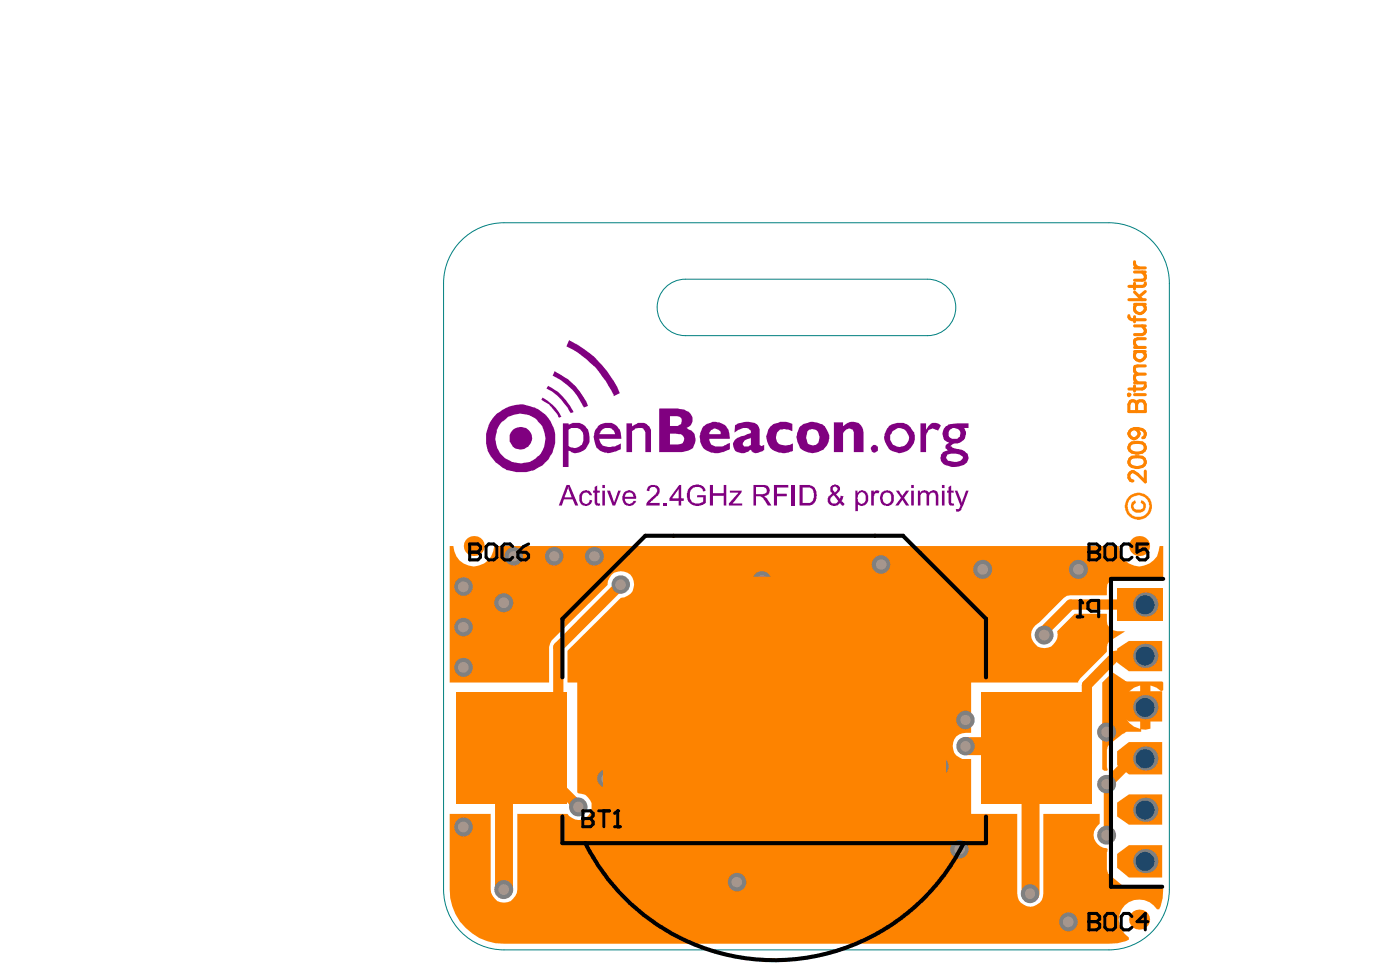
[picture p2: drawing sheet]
<svg xmlns="http://www.w3.org/2000/svg" width="290mm" height="201mm" viewBox="0 0 290 201" stroke-linecap="round" stroke-linejoin="round" font-family="sans-serif">
<g fill="#800080">
<path d="M120.6 101.7a1.41 1.41 0 0 1 2 .9h-.5a.77 .77 0 0 0-1.3-.4h-.1a1.88 1.88 0 0 0 .1 2 .8 .8 0 0 0 1.3-.7l.5 .1a1.34 1.34 0 0 1-1.5 1.2 1.34 1.34 0 0 1-1.1-1.6l.1-1z"/>
<path d="M123.2 100.9l.5-.4v1.1h.5v.4h-.5v1.9a.33 .33 0 0 0 .2 .4 .33 .33 0 0 0 .3 0l.1 .4h-.1a.74 .74 0 0 1-.8-.1 .74 .74 0 0 1-.2-.8v-1.8h-.3v-.4h.3z"/>
<path d="M125.7 101.6h.7l.8 2.4 .9-2.4h.5l-1.2 3.1h-.5z"/>
<path d="M134.4 100.6a1.44 1.44 0 0 1 2.2 .8 2.52 2.52 0 0 1-1.2 2l-.9 .8h2.1v.5h-2.8a4.1 4.1 0 0 1 1.7-2 1.22 1.22 0 0 0 .4-1.6 .62 .62 0 0 0-.8-.2h-.1a.61 .61 0 0 0-.5 .7l-.1 .1-.5-.1 .2-.6z"/>
<path d="M137.5 104.2h.6v.5h-.6z"/>
<path d="M142.9 100.9a2.09 2.09 0 0 1 3.2 .4l.1 .3-.5 .2a.72 .72 0 0 0-.6-.7 1.52 1.52 0 0 0-1.7 .1 1.52 1.52 0 0 0-.5 1.7 1.56 1.56 0 0 0 2.4 1.1l.4-.2v-.8h-1.3v-.4h1.8v1.6a2.42 2.42 0 0 1-3.6-.4l-.1-.1a2.67 2.67 0 0 1 .4-2.8z"/>
<path d="M147 100.4h.7v1.7h2.2v-1.7h.5v4.3h-.5v-2h-2.2v2h-.7z"/>
<path d="M151.2 101.6h2.4v.3l-1.9 2.4h2v.4h-2.7v-.4l2-2.3h-1.8z"/>
<path d="M160.3 100.4h3v.6h-2.4v1.2h2.1v.6h-2.1v1.9h-.6z"/>
<path d="M164 100.4h.7v4.3h-.7z"/>
<path d="M180.5 101.6h.5v.5a.53 .53 0 0 1 .5-.5l.2-.1 .5 .2-.3 .5a.64 .64 0 0 0-.6 .1 .64 .64 0 0 0-.3 .6v1.8h-.5z"/>
<path d="M185.6 101.6h.6l.6 1.1 .9-1.1h.6l-1 1.5 1 1.6h-.6l-.8-1.2-.8 1.2h-.6l1.1-1.6z"/>
<path d="M190.1 101.6h.4v.4a.99 .99 0 0 1 1-.5 .99 .99 0 0 1 .8 .6 1.15 1.15 0 0 1 1.9-.2l.2 .6v2.2h-.6v-1.9a.7 .7 0 0 0-.7-.8 .7 .7 0 0 0-.6 .9v1.8h-.6v-2a.64 .64 0 0 0-.6-.7 .64 .64 0 0 0-.7 .7v2h-.5z"/>
<path d="M196.5 100.9l.5-.4v1.1h.5v.4h-.5v1.9a.33 .33 0 0 0 .2 .4 .33 .33 0 0 0 .3 0l.2 .4h-.2a.74 .74 0 0 1-.8-.1 .74 .74 0 0 1-.2-.8v-1.8h-.3v-.4h.3z"/>
<path d="M197.8 101.6h.5l.9 2.6 .9-2.6h.5l-1.4 3.5a.8 .8 0 0 1-1.1 .8l-.1-.5h.2a.72 .72 0 0 0 .7-.5z"/>
<path d="M117.3 100.4h.7l1.8 4.3h-.7l-.5-1.3h-1.8l-.4 1.3h-.7zM117.7 100.9v.3l-.8 1.8h1.5z"/>
<path d="M124.8 100.4h.5v.7h-.5zM124.8 101.6h.5v3.1h-.5z"/>
<path d="M129.5 101.7h.1a1.43 1.43 0 0 1 1.6 .1 1.43 1.43 0 0 1 .6 1.4v.1h-2.4a.94 .94 0 0 0 .8 1 .94 .94 0 0 0 1-.6h.6a1.47 1.47 0 0 1-1.8 1.1 1.47 1.47 0 0 1-1.1-1.7l.1-.6zM129.8 102.1l-.4 .8h1.8a1.13 1.13 0 0 0-.9-1z"/>
<path d="M140.7 100.4h.4v2.8h.5v.5h-.5v1h-.5v-1h-1.9v-.5zM140.6 101.3l-1.4 1.9h1.4z"/>
<path d="M156.1 100.4h1.8a1.27 1.27 0 0 1 1.6 1 1.27 1.27 0 0 1-1.3 1.4l.7 .5 .9 1.4h-.8l-.5-.9a1.6 1.6 0 0 0-1.3-1h-.6v1.9h-.5zM156.6 100.9v1.4h1.5a.77 .77 0 0 0 .6-.4 .77 .77 0 0 0-.1-.8l-.4-.2z"/>
<path d="M165.6 100.4h1.5a1.82 1.82 0 0 1 2 1.9l.1 .3-.1 .1a1.71 1.71 0 0 1-1.9 2h-1.6zM166.2 101v3.2h1a1.09 1.09 0 0 0 1.3-1.1 1.69 1.69 0 0 0-.4-1.9l-.3-.2z"/>
<path d="M172.3 100.5a1.03 1.03 0 0 1 1.6 .4 1.03 1.03 0 0 1-.8 1.4l.9 1 .1-.6 .6 .1-.4 1 .6 .6-.3 .4-.6-.6a1.45 1.45 0 0 1-2.3 .1 1.4 1.4 0 0 1 .7-2.1 1.16 1.16 0 0 1-.1-1.7zM172.6 100.9v.1a.53 .53 0 0 0 .1 .7l.2 .3v-.1a.59 .59 0 0 0 .6-.6 .59 .59 0 0 0-.7-.5zM172.6 102.6v.1a.84 .84 0 0 0-.4 1.3 .84 .84 0 0 0 1.4-.2h.1z"/>
<path d="M177.2 101.6h.4l.1 .4a1.05 1.05 0 0 1 1.6-.2 .61 .61 0 0 1 .4 .8 1.42 1.42 0 0 1-.2 1.7 1.42 1.42 0 0 1-1.8 .2v-.1v1.5h-.5zM178.1 102a1.69 1.69 0 0 0-.2 2 .73 .73 0 0 0 1.2-.1h.1a2.12 2.12 0 0 0-.1-1.6l-.1-.2a.66 .66 0 0 0-.9-.1z"/>
<path d="M182.8 101.8a1.42 1.42 0 0 1 1.9 .1h.1a2.37 2.37 0 0 1-.1 2.6 1.47 1.47 0 0 1-2.2-.5 1.88 1.88 0 0 1 .3-2.2zM183.2 102.1a1.28 1.28 0 0 0-.4 1.4 1.28 1.28 0 0 0 1.1 .9 1.31 1.31 0 0 0 .7-1.7l-.1-.1a.58 .58 0 0 0-.7-.6l-.2-.1z"/>
<path d="M188.7 100.4h.6v.7h-.6zM188.7 101.6h.6v3.1h-.6z"/>
<path d="M195.1 100.4h.5v.7h-.5zM195.1 101.6h.5v3.1h-.5z"/>
<path d="M104.1 87.3a5.8 5.8 0 0 0-1.5 3.7 5.2 5.2 0 0 0 5.3 5 5.2 5.2 0 0 0 5.1-5.3 5.3 5.3 0 0 0-4.5-4.9l-.7-.1a5.8 5.8 0 0 0-3.7 1.6zM102.9 85.7a7.6 7.6 0 0 1 5.8-1.8 7 7 0 0 1 6.3 7.7 7 7 0 0 1-7.7 6.2h-.4a6.6 6.6 0 0 1-4.2-2 6.9 6.9 0 0 1-1.3-8.2zM117.8 89v3.4a1.9 1.9 0 0 0 2.1 .1 1.9 1.9 0 0 0 .9-2 1.71 1.71 0 0 0-2-1.9h-.5zM116.6 87.7h1.2l.1 .2a2.72 2.72 0 0 1 2.1-.3 2.99 2.99 0 0 1 2.1 3.6 2.81 2.81 0 0 1-4.3 2.1v3.4h-1.2zM123.9 88.2a2.9 2.9 0 0 1 3.2-.4 2.9 2.9 0 0 1 1.6 2.9v.2h-4.6a1.82 1.82 0 0 0 2 1.7l1.3-.1 1.2-.7v1.2l-.4 .2a3.9 3.9 0 0 1-4.1 0 1.8 1.8 0 0 1-.9-1.7 3.2 3.2 0 0 1 .7-3.3zM124.8 89l-.7 .9h3.3a1.46 1.46 0 0 0-1.6-1.3h-.4zM129.8 87.7h1.1v.6l.1-.1a2.9 2.9 0 0 1 2.4-.6l.5 .2a1.85 1.85 0 0 1 .9 1.9v3.9h-1.1v-3.7a1.17 1.17 0 0 0-1.5-1.3l-.6 .1-.7 .6v4.3h-1.1zM138.8 89.8v2.2h1.2a1.17 1.17 0 0 0 1.6-.6 1.17 1.17 0 0 0-.6-1.5zM138.8 86.2v2h1.1a1.04 1.04 0 0 0 1.3-1 1.04 1.04 0 0 0-1.3-1zM136.5 84.6h3.6a4.2 4.2 0 0 1 2.9 1.1 1.84 1.84 0 0 1-.8 2.9l.2 .1a2.23 2.23 0 0 1 1.7 2.4v.1a2.89 2.89 0 0 1-.9 1.8l-.6 .3-1.4 .3h-4.7zM145.8 88.2a5.4 5.4 0 0 1 2.5-.8 2.72 2.72 0 0 1 2.8 2.4l.1 1.1h-4.3a1.3 1.3 0 0 0 .6 1.2 3.2 3.2 0 0 0 3.2-.2l.5-.2v1.3a4.4 4.4 0 0 1-5.5-.2 3.7 3.7 0 0 1 .1-4.6zM147.3 89.1l-.4 .5v.3h2.4a1.13 1.13 0 0 0-.9-1.1 .66 .66 0 0 0-.8 .2zM154.2 91.3a.63 .63 0 0 0-.3 .8 .63 .63 0 0 0 .7 .4h.5l.4-.4v-1.4zM152.3 88l.3-.1a4.3 4.3 0 0 1 4.3 .1l.4 .8v3.3l.4 .3 .6-.3v1.1a2.53 2.53 0 0 1-2.4 .4l-.4-.5a2.9 2.9 0 0 1-2 .7 1.67 1.67 0 0 1-1.7-1.4 1.67 1.67 0 0 1 1.3-1.9l2.4-.8a1.24 1.24 0 0 0-1.9-1l-1.5 .9zM159.7 88.2h.1a1.6 1.6 0 0 1 1.4-.6l.4-.2h1.3l1.2 .4v1.5a4.1 4.1 0 0 0-2.5-.3 1.98 1.98 0 0 0-.3 2.9 3.1 3.1 0 0 0 2.9-.1v1.6l-.3 .1a4 4 0 0 1-2.5 .2 3.3 3.3 0 0 1-1.7-5.5zM167.6 89a2.22 2.22 0 0 0-.5 2.1 1.31 1.31 0 0 0 1.9 1 2.07 2.07 0 0 0 .1-3 1.09 1.09 0 0 0-1.2-.1zM165.8 88.2a6.2 6.2 0 0 1 2.7-.8l.3 .1a3.1 3.1 0 0 1 3 2.6 3.4 3.4 0 0 1-4.3 3.6l-.8-.3a1.58 1.58 0 0 1-1.2-1.2 3.3 3.3 0 0 1 .3-4zM172.7 87.5h1.9v.7a2.52 2.52 0 0 1 3.7-.1l.5 .9 .1 .7v3.9h-2v-3.6a.99 .99 0 0 0-1.1-1.3l-.5 .3-.7 .7v3.9h-1.9zM180.9 92.1a.57 .57 0 0 1 .7 .4h.1a.75 .75 0 0 1-.1 1 .75 .75 0 0 1-1-.1 .77 .77 0 0 1 .3-1.3zM184.9 89.3a1.95 1.95 0 0 0 .3 2.9 1.95 1.95 0 0 0 2.9-.8 1.95 1.95 0 0 0-1.3-2.7 1.22 1.22 0 0 0-1.3 .3zM184.2 88.2a3.3 3.3 0 0 1 5.1 1.3 3.2 3.2 0 0 1-3.4 4.2 2.85 2.85 0 0 1-2.6-2.2 3.4 3.4 0 0 1 .9-3.3zM190.6 87.7h1.2v1.3a2.09 2.09 0 0 1 1.8-1.4l.7 .1 .6 .4-.6 1.2a1.46 1.46 0 0 0-2.1-.1l-.4 1v3.4h-1.2zM196.2 94.2l-.1 .3a.9 .9 0 0 0 1 1 1.99 1.99 0 0 0 2.4-.7 1.96 1.96 0 0 0-2.3-.8zM196 88.2h.2l.3-.3 .7-.1 3.4-.1v.9h-1a1.77 1.77 0 0 1 0 2.6 3.4 3.4 0 0 1-2.2 .7l-.5 .5a3.5 3.5 0 0 0 2 .7l.9 .3a1.59 1.59 0 0 1 .8 1.7 1.59 1.59 0 0 1-1.4 1.3 3.8 3.8 0 0 1-4-.5 1.62 1.62 0 0 1 .3-2.4l1-.3-.7-.3v-.5l.4-.5 .4-.2a2.01 2.01 0 0 1-.6-3.5zM196.8 89a1.21 1.21 0 0 0 .5 1.9 1.21 1.21 0 0 0 1.6-1.2 1.27 1.27 0 0 0-2.1-.7zM105.5 90.7a2.35 2.35 0 0 1 4.7 0 2.35 2.35 0 0 1-4.7 0zM117.9 70.5a20.6 20.6 0 0 1 10.5 10.9l-1.3 .6v-.1a20.5 20.5 0 0 0-8.5-9.5l-1.3-.7-.1 .3zM114.9 76.8l1.4 .9a9.8 9.8 0 0 1 3.1 2.4l2.1 3.1 .3 .9-.9 .3-.1-.2a12.9 12.9 0 0 0-6.3-6.4zM113.5 79.9a11.7 11.7 0 0 1 5.3 5.4l-.6 .3a10.8 10.8 0 0 0-5-5.1zM112.4 82.4a9.1 9.1 0 0 1 3.9 3.9l-.6 .2a7.5 7.5 0 0 0-2-2.8l-1.6-.9z"/>
</g>
<path d="M95.5 49.8a12.5 12.5 0 0 1 8.9-3.7h125.3a12.5 12.5 0 0 1 12.5 12.6v125.5a12.5 12.5 0 0 1-12.5 12.5h-125.3a12.5 12.5 0 0 1-12.5-12.5v-125.5a12.5 12.5 0 0 1 3.6-8.9zM137.8 59.5a5.8 5.8 0 0 1 4.2-1.7h50.1a5.8 5.8 0 0 1 5.9 5.9 5.8 5.8 0 0 1-5.9 5.8h-50.1a5.8 5.8 0 0 1-5.4-3.6 5.8 5.8 0 0 1 1.2-6.4z" fill="none" stroke="#008080" stroke-width=".21"/>
<g fill="#fd8300">
<path d="M231.4 155.6l2.4-1.9h6.9v6.7h-6.9l-2.4-1.9z"/>
<path d="M231.4 166.2l2.4-1.7h6.9v6.3h-6.9l-2.4-1.7z"/>
<path d="M231.4 176.8l2.4-1.8h6.9v6.7h-6.9l-2.4-2z"/>
<path d="M231.4 145l2.4-1.8h6.9v6.2h-6.9l-2.4-1.6z"/>
<path d="M231.4 134.3l2.4-1.6h6.9v6.3h-6.9l-2.4-1.8z"/>
<path d="M231.4 121.9h9.3v6.7h-9.3z"/>
<path d="M93.1 113.1h.8a4.2 4.2 0 0 0 4.2 4.2 4.2 4.2 0 0 0 4.3-4.2h129.3a4.2 4.2 0 0 0 4.3 4.2 4.2 4.2 0 0 0 4.2-4.2h.7v6.5l-.2 .2h-9.3a2 2 0 0 0-2.1 2.1v1.4l-8.3 .1-.6 .4-5.1 5.1a2.78 2.78 0 0 0-1.4 3.8 2.78 2.78 0 0 0 3.8 1.2 3.1 3.1 0 0 0 1.3-3.2l3.6-3.6h6.7v1.5a2.18 2.18 0 0 0 2.1 2.1h1.7l-2.9 1.8a1.84 1.84 0 0 0-.9 1.8v.7l-5.5 5.5-.5 .8h-22.1v6.8l-.6 .4 .3 .6-.3 .5 .6 .4v1.8a3.4 3.4 0 0 0-3.5 1.3 2.66 2.66 0 0 0 2.4 4.1h1.1v11.3h9.5v16.5a2.71 2.71 0 0 0 2.7 2.8 2.71 2.71 0 0 0 2.7-2.8v-16.5h11.7v2.1a2.77 2.77 0 0 0-1.2 3.1 2.77 2.77 0 0 0 2.7 2l.2 .2-.2 .6v3.2a2.02 2.02 0 0 0 .8 1.7l2.5 2 .7 .3 7.6 .3a8.8 8.8 0 0 1-.8 4.3h-.4a4.3 4.3 0 0 0-6.7-.8 4.3 4.3 0 0 0 .8 6.7v.4l-.6 .3-1.7 .4-1.8 .1h-125.3a11.2 11.2 0 0 1-11.3-11.2v-15.7h8.5v15.7a2.76 2.76 0 0 0 2.8 2.7 2.76 2.76 0 0 0 2.8-2.7v-15.7h10.4a2.75 2.75 0 0 0 4.7-.2 2.75 2.75 0 0 0-2.5-4l-.2-.2v-22.8h-2v-6.5l11-11a2.8 2.8 0 0 0 2.8-2.8 2.8 2.8 0 0 0-2.8-2.8 2.8 2.8 0 0 0-2.8 2.8h.1l-11.6 11.6-.6 1.4v7.3h-20.6z"/>
<path d="M230.4 139.2l-2.1 2.1v9.4l.4 .2h-.1a.91 .91 0 0 0 .1 1.3l-.4 .3v6.8l.4 .3h.6l.2-.2-.2-.5v-3.3a2.02 2.02 0 0 1 .8-1.7l3.2-2.4h3.1v-.5l.8 .1 1.1-.2v-8.9l1.3 .4 .9 .8 .4-.3v-1.6l-.2-.2h-7.3zM233.9 143.2l1-.8 1.3-.4v3.4h-3.4l.4-1.3zM232.8 147.5h3.4v3.4a4.2 4.2 0 0 1-3.4-3.4z"/>
</g>
<path d="M182.8 117h20.8M191.3 117v17l-6.4 6.4h-6.8M128.6 121l-13 13v10.9l-9.6 9.6v.4l4.7 4.7M237.2 135.8h-6.1l-6 6.1v14.2l-2.9 3h-7.5M237.2 125.2h-15.5l-5.8 5.8M110.1 159.1h1.8l8 8M133.4 156.2h30.3l5.3 5.4v7.4l.4 .4M142.2 142.4l.2-.2h.6l.6 .5v13.4M210.2 154.5l3.3 3.3M237.2 157.1h-2.6l-5.3 5.3M160.4 161.9l13.9 13.9h24.5M152.7 182.6v-17.9l7.7-7.7 .8 .8v19.5l12.7 12.7h46.2" fill="none" stroke="#fd8300" stroke-width="2.1"/>
<path d="M229.3 162.4v10.5" fill="none" stroke="#fd8300" stroke-width="1.3"/>
<path d="M106 159.1l-1.6 1.6v23.5M200.1 154.5h10.1M213.5 157.8v27.2" fill="none" stroke="#fd8300" stroke-width="3.7"/>
<path d="M233.8 102.8l.2-.1a2.78 2.78 0 0 1 3-.4 2.78 2.78 0 0 1 1.6 2.5 2.79 2.79 0 0 1-2.2 2.8 2.91 2.91 0 0 1-2.1-.5 2.81 2.81 0 0 1-.9-3.7zM234.5 103a2.26 2.26 0 0 0 .6 3.9 2.26 2.26 0 0 0 2.9-2.7 2.32 2.32 0 0 0-3.5-1.2zM234.7 103.8l.4-.2 .2 .6a.74 .74 0 0 0-.5 .9 .74 .74 0 0 0 1 .4 .72 .72 0 0 0 1-.4 .72 .72 0 0 0-.5-.9l.1-.6a1.33 1.33 0 0 1 .9 1.7 1.33 1.33 0 0 1-1.7 .9 1.39 1.39 0 0 1-1.2-.9 1.39 1.39 0 0 1 .3-1.5z" fill="#fd8300"/>
<g fill="none" stroke="#fd8300" stroke-width=".64">
<path d="M235 54.2a1.04 1.04 0 0 0 1 1.3M235 58.7v1.1M235 56.3h2.2M235 55.5h2.2M236.6 56.3l.6 .8v.5l-.2 .3-2 .1M237.2 58.6l-.2 .6-.4 .1h-2.8M233.8 65.4l.2 .6 .5 .2h2.7M233.8 62.1h3.4M235 65.6v1M235 79.9v1.1M235 79.3h2.2M235 72.8h2.2"/>
<path d="M235 72h2.2M235 67.5h2.2M235 63h2.2M235 60.5l1.6 1.6M235.4 63a1.07 1.07 0 0 0-.2 1.5 1.07 1.07 0 0 0 1.5 .3 1.07 1.07 0 0 0 .3-1.5l-.3-.3M235.4 72.8a1.07 1.07 0 0 0-.2 1.5 1.07 1.07 0 0 0 1.5 .3 1.07 1.07 0 0 0 .3-1.5l-.3-.3M235.6 77.5l-.5 .2-.1 .3 .1 .8 .5 .5M235.6 77.5h1.6M236.6 67.5l.6 .8v.5l-.2 .3-.4 .2h-1.6M237.2 79.7l-.2 .6-.4 .3h-2.8M237.2 70.1h-1.6l-.5 .3-.1 .7 .1 .3 .5 .6M237.2 75.8l-2.1 .1a1.14 1.14 0 0 0 .5 1.6"/>
<path d="M237.2 60.4l-1.2 1M233.8 81.6l.2 .1-.2 .2-.1-.2zM234 92a2.76 2.76 0 0 1 3 0 1.01 1.01 0 0 1-.4 1.6 2.12 2.12 0 0 1-2.8-.7zM234 95a2.76 2.76 0 0 1 3 0 1.01 1.01 0 0 1-.4 1.6 2.12 2.12 0 0 1-2.8-.7zM234.1 83.1a.83 .83 0 0 1 1.3 .6l.3-.6 .4-.1 .8 .1 .3 .6v1.5h-3.4v-1.5zM235 88.7a1.82 1.82 0 0 1 2.2 1l-.2 .8-.3 .2M235 81.7h2.2M235.4 83.7v1.5M237.2 97.6v2.2l-1.6-1.6-.8-.5a1.01 1.01 0 0 0-1 .6 1.1 1.1 0 0 0 .7 1.3h.2"/>
<circle cx="234.9" cy="89.8" r="1.02"/>
</g>
<circle cx="134.2" cy="131.5" r="1.94" fill="#808080"/>
<circle cx="134.2" cy="131.5" r="1.09" fill="#a6968d"/>
<circle cx="134.2" cy="142.8" r="1.91" fill="#808080"/>
<circle cx="134.2" cy="142.8" r="1.06" fill="#a6968d"/>
<circle cx="229.2" cy="151.6" r="1.96" fill="#808080"/>
<circle cx="229.2" cy="151.6" r="1.12" fill="#a6968d"/>
<circle cx="187.5" cy="150.4" r="1.91" fill="#808080"/>
<circle cx="187.4" cy="150.3" r="1.09" fill="#a6968d"/>
<circle cx="182.5" cy="116.9" r="1.91" fill="#808080"/>
<circle cx="182.6" cy="116.9" r="1.09" fill="#a6968d"/>
<circle cx="104.3" cy="184.2" r="1.96" fill="#808080"/>
<circle cx="104.3" cy="184.2" r="1.12" fill="#a6968d"/>
<circle cx="200" cy="154.5" r="1.91" fill="#808080"/>
<circle cx="200" cy="154.6" r="1.09" fill="#a6968d"/>
<circle cx="152.7" cy="182.7" r="1.91" fill="#808080"/>
<circle cx="152.6" cy="182.7" r="1.09" fill="#a6968d"/>
<circle cx="165" cy="164.9" r="1.96" fill="#808080"/>
<circle cx="165" cy="164.9" r="1.12" fill="#a6968d"/>
<circle cx="171.2" cy="167.9" r="1.94" fill="#808080"/>
<circle cx="171.2" cy="168" r="1.12" fill="#a6968d"/>
<circle cx="171.2" cy="161.6" r="1.94" fill="#808080"/>
<circle cx="171.2" cy="161.6" r="1.09" fill="#a6968d"/>
<circle cx="180.5" cy="140" r="1.94" fill="#808080"/>
<circle cx="180.5" cy="140" r="1.09" fill="#a6968d"/>
<circle cx="198.7" cy="175.9" r="1.91" fill="#808080"/>
<circle cx="198.8" cy="175.9" r="1.09" fill="#a6968d"/>
<circle cx="194.5" cy="158.7" r="1.94" fill="#808080"/>
<circle cx="194.5" cy="158.7" r="1.09" fill="#a6968d"/>
<circle cx="203.5" cy="117.9" r="1.96" fill="#808080"/>
<circle cx="203.5" cy="117.9" r="1.12" fill="#a6968d"/>
<circle cx="229.2" cy="162.4" r="1.94" fill="#808080"/>
<circle cx="229.2" cy="162.4" r="1.09" fill="#a6968d"/>
<circle cx="221.3" cy="190.9" r="1.94" fill="#808080"/>
<circle cx="221.3" cy="190.9" r="1.12" fill="#a6968d"/>
<circle cx="229.2" cy="173" r="1.96" fill="#808080"/>
<circle cx="229.2" cy="173" r="1.12" fill="#a6968d"/>
<circle cx="213.3" cy="185.1" r="1.94" fill="#808080"/>
<circle cx="213.3" cy="185.1" r="1.09" fill="#a6968d"/>
<circle cx="119.8" cy="167.1" r="1.94" fill="#808080"/>
<circle cx="119.7" cy="167.1" r="1.09" fill="#a6968d"/>
<circle cx="142.7" cy="131.5" r="1.96" fill="#808080"/>
<circle cx="142.7" cy="131.5" r="1.12" fill="#a6968d"/>
<circle cx="128.6" cy="121" r="1.91" fill="#808080"/>
<circle cx="128.5" cy="121.1" r="1.12" fill="#a6968d"/>
<circle cx="125.6" cy="161.2" r="1.91" fill="#808080"/>
<circle cx="125.7" cy="161.3" r="1.12" fill="#a6968d"/>
<circle cx="223.4" cy="117.9" r="1.96" fill="#808080"/>
<circle cx="223.4" cy="117.9" r="1.12" fill="#a6968d"/>
<circle cx="104.3" cy="124.8" r="1.96" fill="#808080"/>
<circle cx="104.3" cy="124.8" r="1.12" fill="#a6968d"/>
<circle cx="200" cy="149.1" r="1.91" fill="#808080"/>
<circle cx="200" cy="149.1" r="1.06" fill="#a6968d"/>
<circle cx="216.3" cy="131.5" r="1.96" fill="#808080"/>
<circle cx="216.3" cy="131.5" r="1.12" fill="#a6968d"/>
<circle cx="96" cy="171.3" r="1.94" fill="#808080"/>
<circle cx="96" cy="171.3" r="1.12" fill="#a6968d"/>
<circle cx="96" cy="138.2" r="1.94" fill="#808080"/>
<circle cx="96" cy="138.2" r="1.12" fill="#a6968d"/>
<circle cx="96" cy="129.9" r="1.91" fill="#808080"/>
<circle cx="96" cy="129.9" r="1.09" fill="#a6968d"/>
<circle cx="96" cy="121.5" r="1.91" fill="#808080"/>
<circle cx="96" cy="121.5" r="1.12" fill="#a6968d"/>
<circle cx="157.8" cy="130.7" r="1.94" fill="#808080"/>
<circle cx="157.8" cy="130.7" r="1.12" fill="#a6968d"/>
<circle cx="157.8" cy="120.3" r="1.96" fill="#808080"/>
<circle cx="157.8" cy="120.3" r="1.12" fill="#a6968d"/>
<circle cx="123.1" cy="115.2" r="1.94" fill="#808080"/>
<circle cx="123.1" cy="115.2" r="1.09" fill="#a6968d"/>
<circle cx="114.8" cy="115.2" r="1.91" fill="#808080"/>
<circle cx="114.8" cy="115.2" r="1.06" fill="#a6968d"/>
<circle cx="106.4" cy="115.2" r="1.91" fill="#808080"/>
<circle cx="106.4" cy="115.2" r="1.06" fill="#a6968d"/>
<circle cx="237.2" cy="157.1" r="2.49" fill="#808080"/>
<circle cx="237.2" cy="157.1" r="1.96" fill="#1f4769"/>
<circle cx="237.2" cy="178.3" r="2.49" fill="#808080"/>
<circle cx="237.2" cy="178.4" r="1.96" fill="#1f4769"/>
<circle cx="237.2" cy="167.7" r="2.49" fill="#808080"/>
<circle cx="237.2" cy="167.8" r="1.96" fill="#1f4769"/>
<circle cx="237.2" cy="146.4" r="2.49" fill="#808080"/>
<circle cx="237.2" cy="146.5" r="1.96" fill="#1f4769"/>
<circle cx="237.2" cy="135.8" r="2.49" fill="#808080"/>
<circle cx="237.2" cy="135.9" r="1.96" fill="#1f4769"/>
<circle cx="237.2" cy="125.2" r="2.49" fill="#808080"/>
<circle cx="237.2" cy="125.2" r="1.96" fill="#1f4769"/>
<g fill="#fd8300">
<path d="M203.3 143.5h22.9v23h-22.9z" fill-rule="evenodd"/>
<path d="M125 142.3h71v29.2h-71z" fill-rule="evenodd"/>
</g>
<g fill="#fd8300">
<circle cx="236" cy="113.1" r="2.07"/>
<circle cx="98.1" cy="113.1" r="2.07"/>
<circle cx="236" cy="190.4" r="2.07"/>
</g>
<path d="M147.8 142.4h25.1" fill="none" stroke="#fd8300" stroke-width="45.9"/>
<path d="M94.5 143.5h22.9v23h-22.9z" fill-rule="evenodd" fill="#fd8300"/>
<path d="M240.9 119.9h-10.8v63.7h10.6M116.5 140.3v-12.1l17.2-17.2h53.3l17.2 17.2v12.1M116.5 169.1v5.5h87.7v-5.5M121.2 174.6a43.8 43.8 0 0 0 39.2 24.2 43.8 43.8 0 0 0 39.2-24.2" fill="none" stroke="#000" stroke-width=".85"/>
<g fill="none" stroke="#000" stroke-width=".64">
<path d="M97.3 112.7h1.7l.5 .5v.5l-.5 .7 .5 .5v.5l-.5 .5h-1.7zM97.3 114.4h1.7M101.2 112.7h1.1l.6 .5v2.2l-.6 .5h-1.1l-.5-.5v-2.2zM106.2 113.2l-.5-.5h-1.2l-.5 .5v2.2l.5 .5h1.2l.5-.5M107.3 114.4h1.7l.5 .5v.5l-.5 .5h-1.1l-.6-.5zM109.5 112.7l-1.1 .5-1.1 1.2M225.6 112.7h1.5l.7 .5v.5l-.7 .7 .7 .5v.5l-.7 .5h-1.5zM225.6 114.4h1.5M229.4 112.7h1.1l.6 .5v2.2l-.6 .5h-1.1l-.6-.5v-2.2zM234.5 113.2l-.7-.5h-1l-.6 .5v2.2l.6 .5h1l.7-.5M237.8 112.7h-2.3v1.7l1.2-.7h.5l.6 .7v1l-.6 .5h-1.1l-.6-.5M223.1 127.7h1.2"/>
<path d="M224.3 124.9l-.5-.6v3.4M227.6 126.6h-1.6l-.7-.6v-1.1l.7-.6h1.6v3.4M120.7 167.9h1.6l.6 .5v.6l-.6 .5 .6 .6v.6l-.6 .5h-1.6zM120.7 169.5h1.6M124 167.9h2.3M125.1 167.9v3.3M127.3 171.2h1.2M127.3 168.4l.6-.5v3.3M225.6 189.2h1.5l.7 .6v.5l-.7 .6 .7 .5v.6l-.7 .6h-1.5zM225.6 190.9h1.5M229.4 189.2h1.1l.6 .6v2.2l-.6 .6h-1.1l-.6-.6v-2.2zM234.5 189.8l-.7-.6h-1l-.6 .6v2.2l.6 .6h1l.7-.6"/>
<path d="M237.8 190.9h-2.3l1.7-1.7v3.4"/>
</g>
<g fill="#000">
<circle cx="97.3" cy="114.4" r=".32"/>
<circle cx="225.6" cy="114.4" r=".32"/>
<circle cx="223.8" cy="124.3" r=".32"/>
<circle cx="120.7" cy="169.5" r=".32"/>
<circle cx="127.9" cy="167.9" r=".32"/>
<circle cx="225.6" cy="190.9" r=".32"/>
</g>
</svg>
